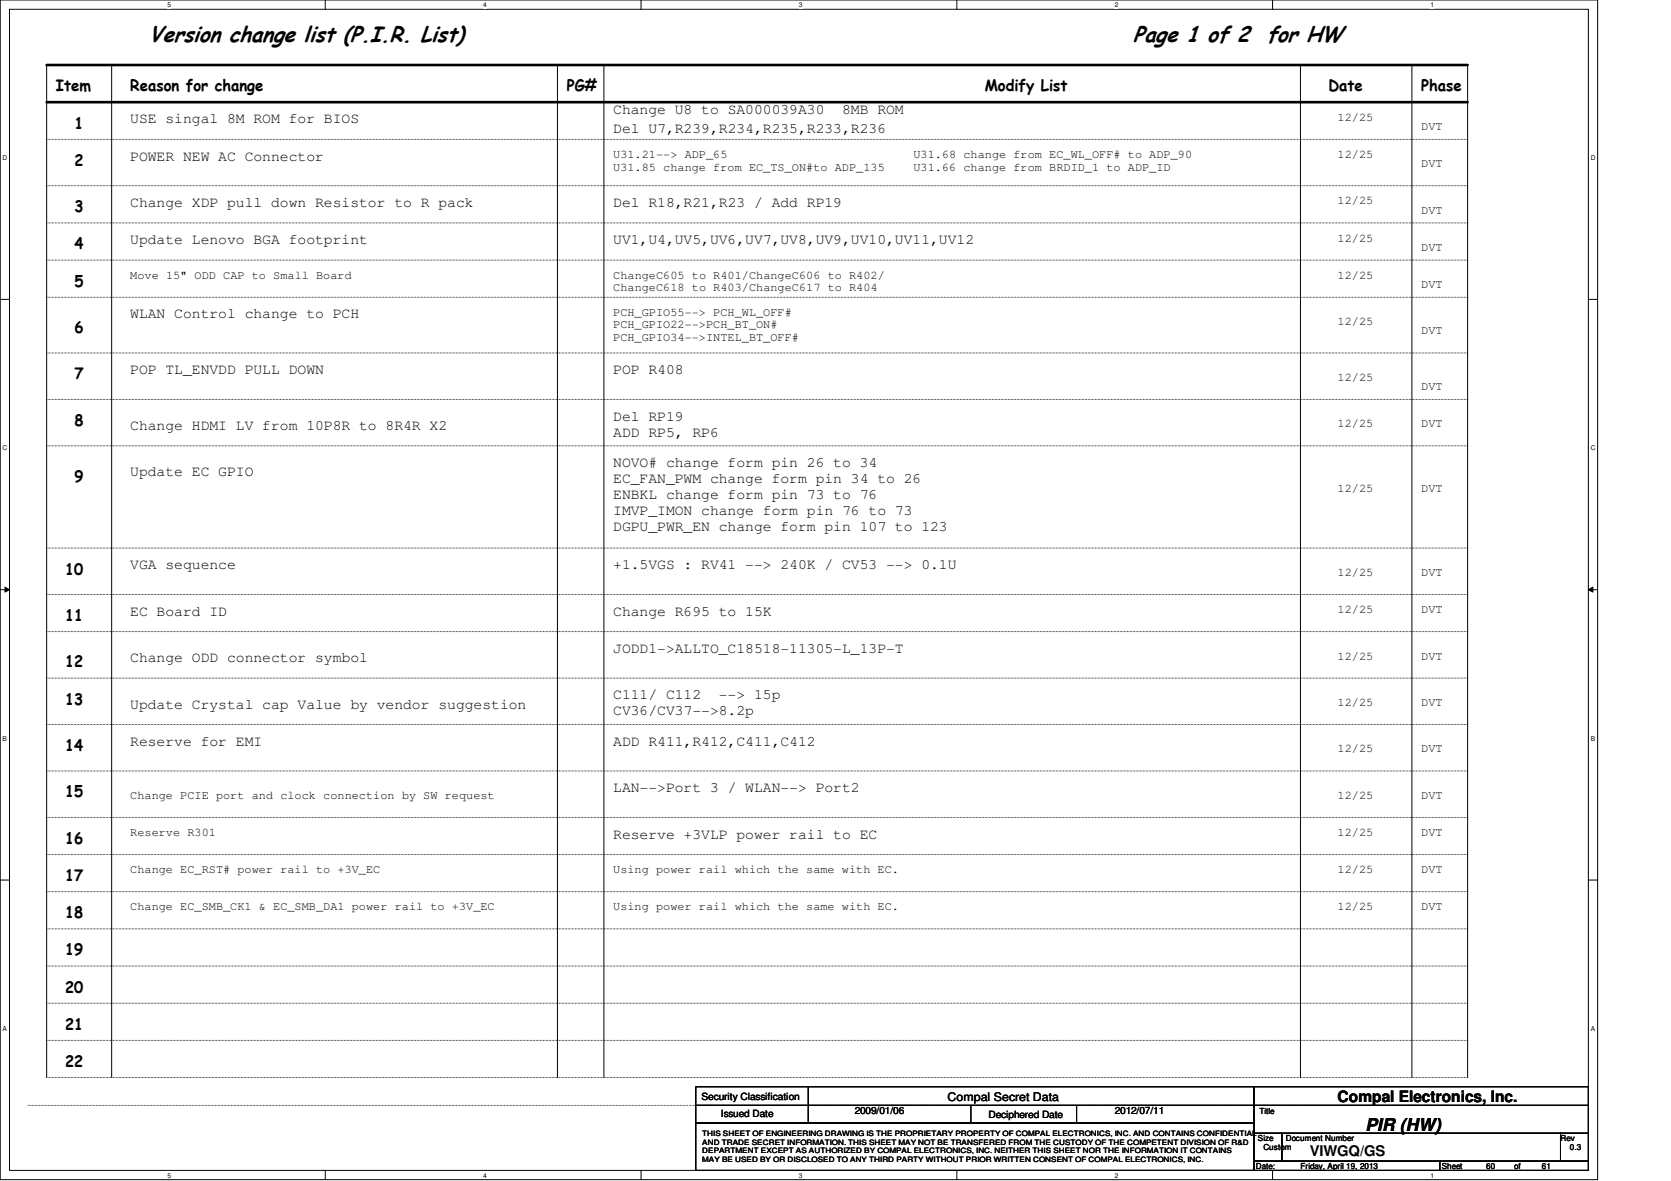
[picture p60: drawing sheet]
<svg xmlns="http://www.w3.org/2000/svg" width="297mm" height="210mm" viewBox="0 0 297 210" stroke-linecap="round" stroke-linejoin="round" font-family="sans-serif">
<defs><g id="words">
<g font-size="4">
<text x="26.5" y="7.5">Version change list (P.I.R. List)</text>
<text x="201.5" y="7.5">Page 1 of 2</text>
<text x="225.2" y="7.5">for HW</text>
</g>
<text font-size="3.1" x="242.7" y="201">PIR (HW)</text>
<g font-size="2.8">
<text x="9.9" y="16.3">Item</text>
<text x="23.2" y="16.3">Reason for change</text>
<text x="100.7" y="16.3">PG#</text>
<text x="175" y="16.3">Modify List</text>
<text x="236.1" y="16.3">Date</text>
<text x="252.6" y="16.3">Phase</text>
<text x="13.2" y="22.9">1</text>
<text x="13.2" y="29.5">2</text>
<text x="13.2" y="37.7">3</text>
<text x="13.2" y="44.3">4</text>
<text x="13.2" y="50.9">5</text>
<text x="13.2" y="59.2">6</text>
<text x="13.2" y="67.4">7</text>
<text x="13.2" y="75.7">8</text>
<text x="13.2" y="85.6">9</text>
<text x="11.6" y="102.1">10</text>
<text x="11.6" y="110.4">11</text>
<text x="11.6" y="118.6">12</text>
<text x="11.6" y="125.2">13</text>
<text x="11.6" y="133.5">14</text>
<text x="11.6" y="141.7">15</text>
<text x="11.6" y="150">16</text>
<text x="11.6" y="156.6">17</text>
<text x="11.6" y="163.2">18</text>
<text x="11.6" y="169.8">19</text>
<text x="11.6" y="176.4">20</text>
<text x="11.6" y="183">21</text>
<text x="11.6" y="189.6">22</text>
<text x="237.8" y="195.8">Compal Electronics, Inc.</text>
</g>
<g font-size="2.6">
<text x="23.2" y="21.9">USE singal 8M ROM for BIOS</text>
<text x="109" y="20.3">Change U8 to SA000039A30</text>
<text x="109" y="23.6">Del U7,R239,R234,R235,R233,R236</text>
<text x="149.7" y="20.3">8MB ROM</text>
<text x="23.2" y="28.5">POWER NEW AC Connector</text>
<text x="23.2" y="36.8">Change XDP pull down Resistor to R pack</text>
<text x="109" y="36.8">Del R18,R21,R23 / Add RP19</text>
<text x="23.2" y="43.4">Update Lenovo BGA footprint</text>
<text x="109" y="43.4">UV1,U4,UV5,UV6,UV7,UV8,UV9,UV10,UV11,UV12</text>
<text x="23.2" y="56.6">WLAN Control change to PCH</text>
<text x="23.2" y="66.5">POP TL_ENVDD PULL DOWN</text>
<text x="109" y="66.5">POP R408</text>
<text x="23.2" y="76.4">Change HDMI LV from 10P8R to 8R4R X2</text>
<text x="109" y="74.8">Del RP19</text>
<text x="109" y="77.6">ADD RP5, RP6</text>
<text x="109" y="83">NOVO# change form pin 26 to 34</text>
<text x="23.2" y="84.7">Update EC GPIO</text>
<text x="109" y="85.9">EC_FAN_PWM change form pin 34 to 26</text>
<text x="109" y="88.7">ENBKL change form pin 73 to 76</text>
<text x="109" y="91.5">IMVP_IMON change form pin 76 to 73</text>
<text x="109" y="94.4">DGPU_PWR_EN change form pin 107 to 123</text>
<text x="23.2" y="101.2">VGA sequence</text>
<text x="109" y="101.2">+1.5VGS : RV41 --&gt; 240K / CV53 --&gt; 0.1U</text>
<text x="23.2" y="109.4">EC Board ID</text>
<text x="109" y="109.4">Change R695 to 15K</text>
<text x="23.2" y="117.7">Change ODD connector symbol</text>
<text x="109" y="116">JODD1-&gt;ALLTO_C18518-11305-L_13P-T</text>
<text x="23.2" y="125.9">Update Crystal cap Value by vendor suggestion</text>
<text x="109" y="124.3">C111/ C112</text>
<text x="127.8" y="124.3">--&gt; 15p</text>
<text x="109" y="127.1">CV36/CV37--&gt;8.2p</text>
<text x="23.2" y="132.5">Reserve for EMI</text>
<text x="109" y="132.5">ADD R411,R412,C411,C412</text>
<text x="109" y="140.8">LAN--&gt;Port 3 / WLAN--&gt; Port2</text>
<text x="109" y="149.1">Reserve +3VLP power rail to EC</text>
<text x="232.8" y="205.5">VIWGQ/GS</text>
</g>
<g font-size="2.1">
<text x="237.8" y="21.5">12/25</text>
<text x="252.6" y="23.1">DVT</text>
<text x="109" y="28.1">U31.21--&gt; ADP_65</text>
<text x="162.4" y="28.1">U31.68 change from EC_WL_OFF# to ADP_90</text>
<text x="237.8" y="28.1">12/25</text>
<text x="252.6" y="29.7">DVT</text>
<text x="109" y="30.3">U31.85 change from EC_TS_ON#to ADP_135</text>
<text x="162.4" y="30.3">U31.66 change from BRDID_1 to ADP_ID</text>
<text x="237.8" y="36.3">12/25</text>
<text x="252.6" y="38">DVT</text>
<text x="237.8" y="42.9">12/25</text>
<text x="252.6" y="44.6">DVT</text>
<text x="23.2" y="49.5">Move 15&quot; ODD CAP to Small Board</text>
<text x="109" y="49.5">ChangeC605 to R401/ChangeC606 to R402/</text>
<text x="109" y="51.8">ChangeC618 to R403/ChangeC617 to R404</text>
<text x="237.8" y="49.5">12/25</text>
<text x="252.6" y="51.2">DVT</text>
<text x="109" y="56.1">PCH_GPIO55--&gt; PCH_WL_OFF#</text>
<text x="109" y="58.4">PCH_GPIO22--&gt;PCH_BT_ON#</text>
<text x="237.8" y="57.8">12/25</text>
<text x="252.6" y="59.4">DVT</text>
<text x="109" y="60.6">PCH_GPIO34--&gt;INTEL_BT_OFF#</text>
<text x="237.8" y="67.7">12/25</text>
<text x="252.6" y="69.3">DVT</text>
<text x="237.8" y="75.9">12/25</text>
<text x="252.6" y="75.9">DVT</text>
<text x="237.8" y="87.5">12/25</text>
<text x="252.6" y="87.5">DVT</text>
<text x="237.8" y="102.4">12/25</text>
<text x="252.6" y="102.4">DVT</text>
<text x="237.8" y="109">12/25</text>
<text x="252.6" y="109">DVT</text>
<text x="237.8" y="117.2">12/25</text>
<text x="252.6" y="117.2">DVT</text>
<text x="237.8" y="125.5">12/25</text>
<text x="252.6" y="125.5">DVT</text>
<text x="237.8" y="133.7">12/25</text>
<text x="252.6" y="133.7">DVT</text>
<text x="23.2" y="142">Change PCIE port and clock connection by SW request</text>
<text x="237.8" y="142">12/25</text>
<text x="252.6" y="142">DVT</text>
<text x="23.2" y="148.6">Reserve R301</text>
<text x="237.8" y="148.6">12/25</text>
<text x="252.6" y="148.6">DVT</text>
<text x="23.2" y="155.2">Change EC_RST# power rail to +3V_EC</text>
<text x="109" y="155.2">Using power rail which the same with EC.</text>
<text x="237.8" y="155.2">12/25</text>
<text x="252.6" y="155.2">DVT</text>
<text x="23.2" y="161.8">Change EC_SMB_CK1 &amp; EC_SMB_DA1 power rail to +3V_EC</text>
<text x="109" y="161.8">Using power rail which the same with EC.</text>
<text x="237.8" y="161.8">12/25</text>
<text x="252.6" y="161.8">DVT</text>
<text x="168.4" y="195.6">Compal Secret Data</text>
</g>
<g font-size="1.8">
<text x="124.7" y="195.5">Security Classification</text>
<text x="128.1" y="198.6">Issued Date</text>
<text x="151.9" y="198.1">2009/01/06</text>
<text x="175.7" y="198.8">Deciphered Date</text>
<text x="198.2" y="198.1">2012/07/11</text>
</g>
<g font-size="1.5">
<text x="223.9" y="198">Title</text>
<text x="223.6" y="202.8">Size</text>
<text x="228.6" y="202.8">Document Number</text>
<text x="277.4" y="202.8">Rev</text>
<text x="223.3" y="207.7">Date:</text>
<text x="224.6" y="204.4">Custom</text>
<text x="231.2" y="207.7">Friday, April 19, 2013</text>
<text x="256.3" y="207.7">Sheet</text>
<text x="264.2" y="207.7">60</text>
<text x="269.2" y="207.7">of</text>
<text x="274.1" y="207.7">61</text>
<text x="279.1" y="204.4">0.3</text>
</g>
<g font-size="1.3">
<text x="124.8" y="201.9">THIS SHEET OF ENGINEERING DRAWING IS THE PROPRIETARY PROPERTY OF COMPAL ELECTRONICS, INC. AND CONTAINS CONFIDENTIAL</text>
<text x="124.8" y="203.5">AND TRADE SECRET INFORMATION. THIS SHEET MAY NOT BE TRANSFERED FROM THE CUSTODY OF THE COMPETENT DIVISION OF R&amp;D</text>
<text x="124.8" y="205">DEPARTMENT EXCEPT AS AUTHORIZED BY COMPAL ELECTRONICS, INC. NEITHER THIS SHEET NOR THE INFORMATION IT CONTAINS</text>
<text x="124.8" y="206.5">MAY BE USED BY OR DISCLOSED TO ANY THIRD PARTY WITHOUT PRIOR WRITTEN CONSENT OF COMPAL ELECTRONICS, INC.</text>
</g>
<g font-size="1.2">
<text x="29.8" y="1.3">5</text>
<text x="85.9" y="1.3">4</text>
<text x="142" y="1.3">3</text>
<text x="198.2" y="1.3">2</text>
<text x="254.3" y="1.3">1</text>
<text x=".5" y="28.5">D</text>
<text x="282.8" y="28.5">D</text>
<text x=".5" y="80.1">C</text>
<text x="282.8" y="80.1">C</text>
<text x=".5" y="131.7">B</text>
<text x="282.8" y="131.7">B</text>
<text x=".5" y="183.3">A</text>
<text x="282.8" y="183.3">A</text>
<text x="29.8" y="209.3">5</text>
<text x="85.9" y="209.3">4</text>
<text x="142" y="209.3">3</text>
<text x="198.2" y="209.3">2</text>
<text x="254.3" y="209.3">1</text>
</g>
</g></defs>
<path d="M0 0h284v209.7h-284zM1.7 1.7h280.6v206.3h-280.6z" fill="none" stroke="#000" stroke-width=".18"/>
<g fill="#fff">
<path d="M29.8 .2h.5v1.3h-.5z"/>
<path d="M29.8 208.2h.5v1.3h-.5z"/>
</g>
<path d="M57.8 0v1.7M57.8 208v1.7" fill="none" stroke="#000" stroke-width=".18"/>
<g fill="#fff">
<path d="M85.9 .2h.6v1.3h-.6z"/>
<path d="M85.9 208.2h.6v1.3h-.6z"/>
</g>
<path d="M114 0v1.7M114 208v1.7" fill="none" stroke="#000" stroke-width=".18"/>
<g fill="#fff">
<path d="M142 .2h.6v1.3h-.6z"/>
<path d="M142 208.2h.6v1.3h-.6z"/>
</g>
<path d="M170.1 0v1.7M170.1 208v1.7" fill="none" stroke="#000" stroke-width=".18"/>
<g fill="#fff">
<path d="M198.2 .2h.5v1.3h-.5z"/>
<path d="M198.2 208.2h.5v1.3h-.5z"/>
</g>
<path d="M226.2 0v1.7M226.2 208v1.7" fill="none" stroke="#000" stroke-width=".18"/>
<g fill="#fff">
<path d="M254.3 .2h.6v1.3h-.6z"/>
<path d="M254.3 208.2h.6v1.3h-.6z"/>
<path d="M.5 27.4h.8v1.3h-.8z"/>
<path d="M282.8 27.4h.8v1.3h-.8z"/>
<path d="M.5 79h.8v1.3h-.8z"/>
<path d="M282.8 79h.8v1.3h-.8z"/>
</g>
<path d="M0 53.2h1.7M282.3 53.2h1.7" fill="none" stroke="#000" stroke-width=".18"/>
<g fill="#fff">
<path d="M.5 130.6h.7v1.3h-.7z"/>
<path d="M282.8 130.6h.7v1.3h-.7z"/>
</g>
<path d="M0 104.8h1.7M.9 104.3l.8 .5-.8 .4zM282.3 104.8l.9-.5v.9zM282.3 104.8h1.7" fill="none" stroke="#000" stroke-width=".18"/>
<path d="M.9 104.3l.8 .5-.8 .4zM282.3 104.8l.9-.5v.9z" fill="#000"/>
<g fill="#fff">
<path d="M.5 182.2h.7v1.3h-.7z"/>
<path d="M282.8 182.2h.7v1.3h-.7z"/>
</g>
<g fill="none" stroke="#000" stroke-width=".18">
<path d="M8.3 11.6v179.9M19.8 11.6v179.9M99.1 11.6v179.9M107.3 11.6v179.9M231.2 11.6v179.9M251 11.6v179.9M260.9 11.6v179.9M0 156.4h1.7M282.3 156.4h1.7M123.7 193.2h99.2v3.3h-99.2zM123.7 196.5h99.2v3.1h-99.2zM123.7 199.6h99.2v8.4h-99.2z"/>
<path d="M143.7 193.2v6.4M172.6 196.5v3.1M191.4 196.5v3.1M222.9 193.2h59.4v3.3h-59.4zM222.9 196.5h59.4v4.9h-59.4zM222.9 201.4h5v5h-5zM222.9 206.4h33v1.6h-33zM227.9 201.4h49.5v5h-49.5zM255.9 206.4h26.4v1.6h-26.4zM277.4 201.4h4.9v5h-4.9z"/>
</g>
<path d="M8.3 18.2h252.6M8.3 11.6h252.6" fill="none" stroke="#000" stroke-width=".47"/>
<g fill="none" stroke="#000" stroke-width=".18" stroke-dasharray="0 .3">
<path d="M8.3 24.8h252.6M8.3 33h252.6M8.3 39.6h252.6M260.9 24.8h.1M260.9 33h.1M260.9 39.6h.1M8.3 46.2h252.6M8.3 52.8h252.6M260.9 46.2h.1M260.9 52.8h.1M8.3 62.7h252.6M8.3 71h252.6"/>
<path d="M8.3 79.2h252.6M260.9 62.7h.1M260.9 71h.1M260.9 79.2h.1M8.3 97.4h252.6M260.9 97.4h.1M8.3 105.7h252.6M8.3 112.3h252.6M260.9 105.7h.1M260.9 112.3h.1M8.3 120.5h252.6M8.3 128.8h252.6"/>
<path d="M8.3 137h252.6M260.9 120.5h.1M260.9 128.8h.1M260.9 137h.1M8.3 145.3h252.6M8.3 151.9h252.6M8.3 158.5h252.6M260.9 145.3h.1M260.9 151.9h.1M260.9 158.5h.1M8.3 165.1h252.6M8.3 171.7h252.6"/>
<path d="M8.3 178.3h252.6M260.9 165.1h.1M260.9 171.7h.1M260.9 178.3h.1M5 196.5h254.2M8.3 184.9h252.6M8.3 191.5h252.6M259.2 196.5h.1M260.9 184.9h.1M260.9 191.5h.1"/>
</g>
<use href="#words"/>
</svg>
